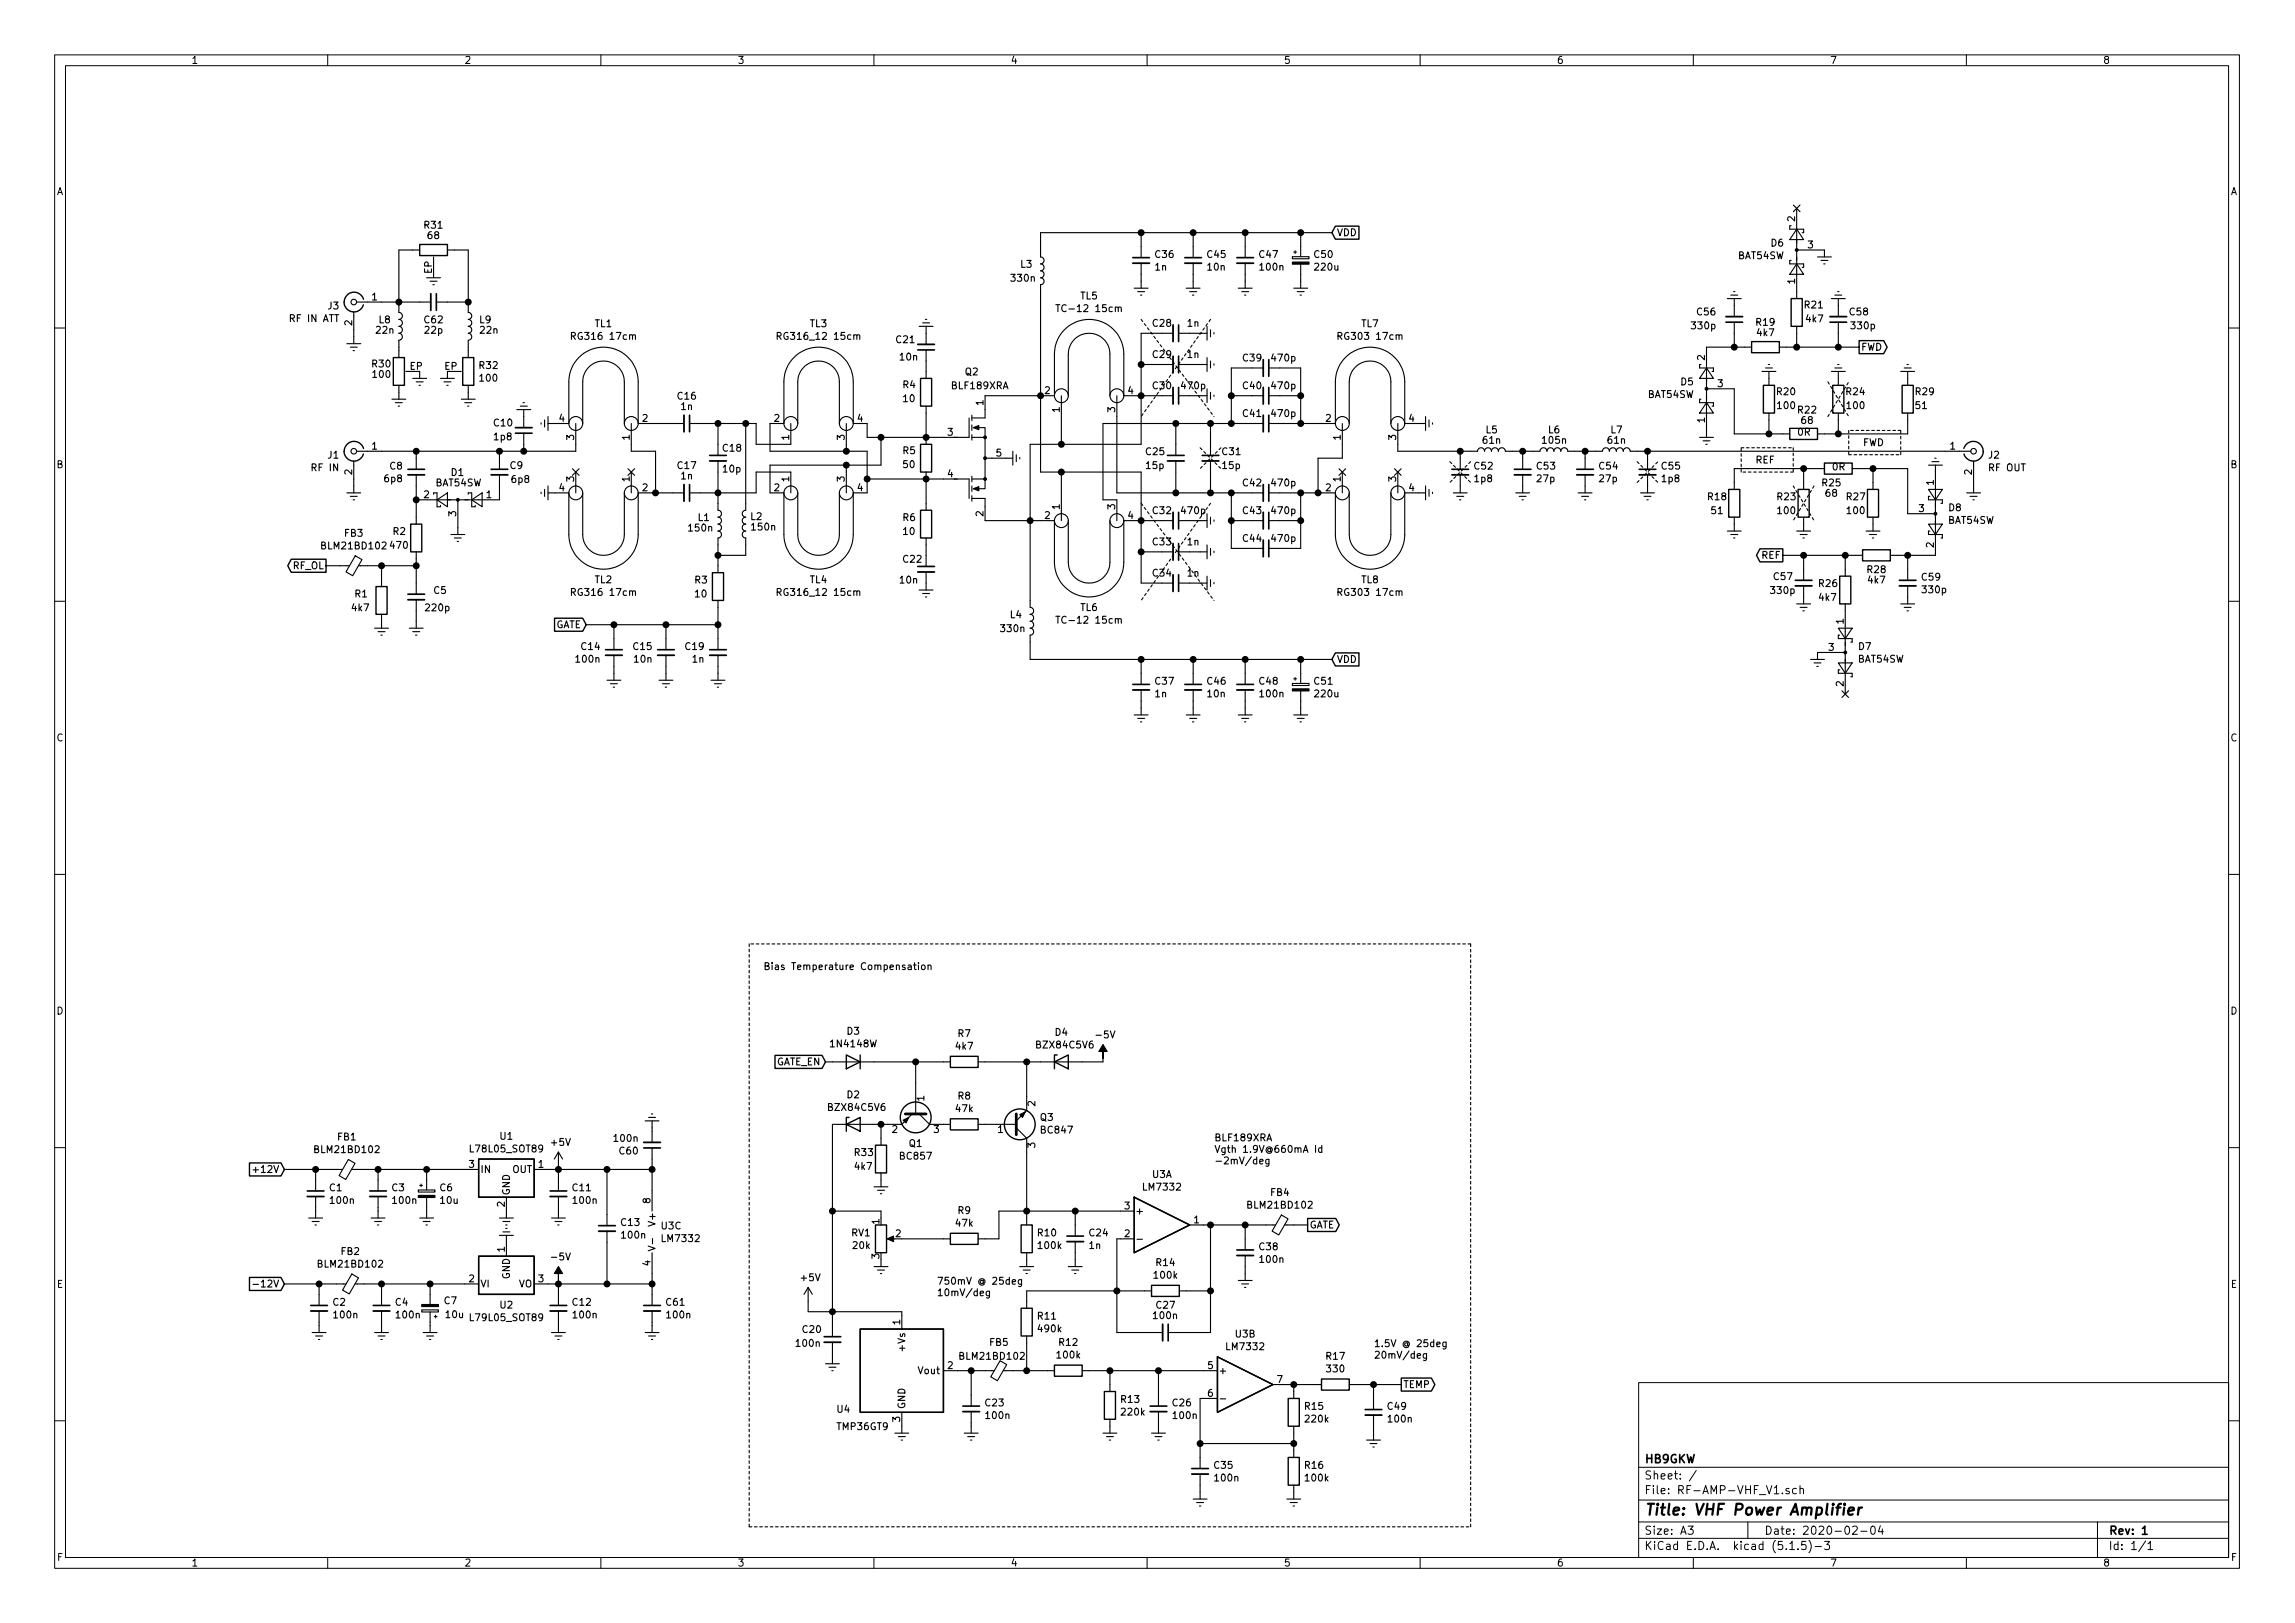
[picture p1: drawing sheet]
<svg xmlns="http://www.w3.org/2000/svg" width="420mm" height="297mm" viewBox="0 0 420 297" stroke-linecap="round" stroke-linejoin="round" font-family="sans-serif">
<defs><g id="words">
<text font-size="2.8" x="301" y="277.3">Title: VHF Power Amplifier</text>
<g font-size="2.1">
<text x="301" y="267.8">HB9GKW</text>
<text x="301" y="273.5">File: RF-AMP-VHF_V1.sch</text>
<text x="301" y="270.8">Sheet: /</text>
<text x="301" y="280.9">Size: A3</text>
<text x="323" y="280.9">Date: 2020-02-04</text>
<text x="386" y="280.9">Rev: 1</text>
<text x="301" y="283.7">KiCad E.D.A. kicad (5.1.5)-3</text>
<text x="386" y="283.7">Id: 1/1</text>
</g>
<g font-size="1.8">
<text x="35" y="11.7">1</text>
<text x="85" y="11.7">2</text>
<text x="135" y="11.7">3</text>
<text x="185" y="11.7">4</text>
<text x="235" y="11.7">5</text>
<text x="285" y="11.7">6</text>
<text x="335" y="11.7">7</text>
<text x="385" y="11.7">8</text>
<text x="10.4" y="35.7">A</text>
<text x="408.4" y="35.7">A</text>
<text x="77.7" y="41.8">R31</text>
<text x="328.6" y="40.5" transform="rotate(-90 328.6 40.5)">2</text>
<text x="78.4" y="43.8">68</text>
<text x="211.6" y="47.2">C36</text>
<text x="221.1" y="47.2">C45</text>
<text x="230.6" y="47.2">C47</text>
<text x="240.7" y="47.2">C50</text>
<text x="244.7" y="43.2">VDD</text>
<text x="318.2" y="47.4">BAT54SW</text>
<text x="324.3" y="45.1">D6</text>
<text x="331" y="45.5">3</text>
<text x="79.1" y="50.1" transform="rotate(-90 79.1 50.1)">EP</text>
<text x="185.3" y="51.5">330n</text>
<text x="186.9" y="49">L3</text>
<text x="211.5" y="49.5">1n</text>
<text x="221.1" y="49.5">10n</text>
<text x="230.8" y="49.5">100n</text>
<text x="240.8" y="49.5">220u</text>
<text x="328.6" y="52" transform="rotate(-90 328.6 52)">1</text>
<text x="53.2" y="58.9">RF IN ATT</text>
<text x="60.1" y="56.6">J3</text>
<text x="64.5" y="59.6" transform="rotate(-90 64.5 59.6)">2</text>
<text x="68.1" y="55">1</text>
<text x="69.4" y="59.2">L8</text>
<text x="77.7" y="59.2">C62</text>
<text x="87.8" y="59.2">L9</text>
<text x="108.9" y="59.9">TL1</text>
<text x="148.3" y="59.9">TL3</text>
<text x="194.4" y="57.1">TC-12 15cm</text>
<text x="197.8" y="54.8">TL5</text>
<text x="211.1" y="59.8">C28</text>
<text x="217.4" y="59.8">1n</text>
<text x="249.3" y="59.9">TL7</text>
<text x="310.7" y="57.7">C56</text>
<text x="321.6" y="59.6">R19</text>
<text x="330.4" y="56.5">R21</text>
<text x="330.7" y="59">4k7</text>
<text x="338.7" y="57.7">C58</text>
<text x="68.9" y="61.1">22n</text>
<text x="77.9" y="61.1">22p</text>
<text x="88" y="61.1">22n</text>
<text x="105.2" y="62.2">RG316 17cm</text>
<text x="143.1" y="62.2">RG316_12 15cm</text>
<text x="164.1" y="62.8">C21</text>
<text x="164.8" y="66">10n</text>
<text x="211.1" y="65.5">C29</text>
<text x="217.4" y="65.5">1n</text>
<text x="245.5" y="62.2">RG303 17cm</text>
<text x="309.8" y="60.3">330p</text>
<text x="312.1" y="65.9" transform="rotate(-90 312.1 65.9)">2</text>
<text x="321.7" y="61.5">4k7</text>
<text x="339" y="60.3">330p</text>
<text x="340.7" y="64.2">FWD</text>
<text x="68.2" y="67.2">R30</text>
<text x="68.4" y="69.2">100</text>
<text x="75" y="67.7">EP</text>
<text x="81.4" y="67.7">EP</text>
<text x="87.8" y="67.5">R32</text>
<text x="87.9" y="69.8">100</text>
<text x="165.3" y="71.1">R4</text>
<text x="174.3" y="71.2">BLF189XRA</text>
<text x="176.7" y="68.7">Q2</text>
<text x="211.1" y="71.2">C30</text>
<text x="216.4" y="71.2">470p</text>
<text x="227.6" y="66.2">C39</text>
<text x="227.6" y="71.2">C40</text>
<text x="232.9" y="66.2">470p</text>
<text x="232.9" y="71.2">470p</text>
<text x="307.7" y="70.5">D5</text>
<text x="314.5" y="70.9">3</text>
<text x="102.4" y="77.2">4</text>
<text x="117.6" y="77.2">2</text>
<text x="124.1" y="73.1">C16</text>
<text x="124.7" y="75">1n</text>
<text x="141.8" y="77.2">2</text>
<text x="157" y="77.2">4</text>
<text x="165.4" y="73.6">10</text>
<text x="180" y="74.2" transform="rotate(-90 180 74.2)">1</text>
<text x="191.3" y="72.1">2</text>
<text x="194" y="75.4" transform="rotate(-90 194 75.4)">1</text>
<text x="204.2" y="75.4" transform="rotate(-90 204.2 75.4)">3</text>
<text x="206.5" y="72.1">4</text>
<text x="227.6" y="76.3">C41</text>
<text x="232.9" y="76.3">470p</text>
<text x="242.7" y="77.2">2</text>
<text x="258" y="77.2">4</text>
<text x="301.7" y="72.8">BAT54SW</text>
<text x="312.1" y="77.4" transform="rotate(-90 312.1 77.4)">1</text>
<text x="325.3" y="72.3">R20</text>
<text x="325.5" y="74.9">100</text>
<text x="329.2" y="75.7">R22</text>
<text x="329.9" y="77.6">68</text>
<text x="338" y="72.3">R24</text>
<text x="338.2" y="74.9">100</text>
<text x="350.7" y="72.3">R29</text>
<text x="350.8" y="74.9">51</text>
<text x="60.1" y="83.9">J1</text>
<text x="68.1" y="82.3">1</text>
<text x="90.5" y="78">C10</text>
<text x="90.5" y="80.6">1p8</text>
<text x="105.1" y="80.5" transform="rotate(-90 105.1 80.5)">3</text>
<text x="115.3" y="80.5" transform="rotate(-90 115.3 80.5)">1</text>
<text x="132.4" y="82.7">C18</text>
<text x="144.5" y="80.5" transform="rotate(-90 144.5 80.5)">1</text>
<text x="154.6" y="80.5" transform="rotate(-90 154.6 80.5)">3</text>
<text x="165.3" y="83.1">R5</text>
<text x="173.5" y="79.7">3</text>
<text x="182.4" y="83.6">5</text>
<text x="209.9" y="83.3">C25</text>
<text x="223.8" y="83.3">C31</text>
<text x="245.4" y="80.5" transform="rotate(-90 245.4 80.5)">1</text>
<text x="255.6" y="80.5" transform="rotate(-90 255.6 80.5)">3</text>
<text x="271.6" y="81.2">61n</text>
<text x="272.1" y="79.3">L5</text>
<text x="282.5" y="81.2">105n</text>
<text x="283.5" y="79.3">L6</text>
<text x="294.4" y="81.2">61n</text>
<text x="294.9" y="79.3">L7</text>
<text x="328.9" y="79.7">0R</text>
<text x="341" y="81.6">FWD</text>
<text x="357" y="82.3">1</text>
<text x="364.1" y="83.9">J2</text>
<text x="10.4" y="85.7">B</text>
<text x="57.2" y="86.2">RF IN</text>
<text x="64.5" y="86.9" transform="rotate(-90 64.5 86.9)">2</text>
<text x="70.5" y="88.3">6p8</text>
<text x="71.4" y="85.9">C8</text>
<text x="79.7" y="89">BAT54SW</text>
<text x="82.6" y="87.1">D1</text>
<text x="93.4" y="85.8">C9</text>
<text x="93.8" y="88.4">6p8</text>
<text x="102.4" y="89.9">4</text>
<text x="105.1" y="88.1" transform="rotate(-90 105.1 88.1)">3</text>
<text x="115.3" y="88.1" transform="rotate(-90 115.3 88.1)">1</text>
<text x="117.6" y="89.9">2</text>
<text x="124.1" y="85.8">C17</text>
<text x="124.7" y="87.7">1n</text>
<text x="132.4" y="86.5">10p</text>
<text x="141.8" y="89.9">2</text>
<text x="144.5" y="88.1" transform="rotate(-90 144.5 88.1)">1</text>
<text x="154.6" y="88.1" transform="rotate(-90 154.6 88.1)">3</text>
<text x="157" y="89.9">4</text>
<text x="165.4" y="85.7">50</text>
<text x="173.5" y="87.4">4</text>
<text x="209.9" y="85.8">15p</text>
<text x="223.9" y="85.8">15p</text>
<text x="227.6" y="89">C42</text>
<text x="232.9" y="89">470p</text>
<text x="242.7" y="89.9">2</text>
<text x="245.4" y="88.1" transform="rotate(-90 245.4 88.1)">1</text>
<text x="255.6" y="88.1" transform="rotate(-90 255.6 88.1)">3</text>
<text x="258" y="89.9">4</text>
<text x="270" y="85.9">C52</text>
<text x="270" y="88.3">1p8</text>
<text x="281.4" y="85.9">C53</text>
<text x="281.5" y="88.3">27p</text>
<text x="292.8" y="85.9">C54</text>
<text x="292.9" y="88.3">27p</text>
<text x="304.3" y="85.9">C55</text>
<text x="304.3" y="88.3">1p8</text>
<text x="321.3" y="84.8">REF</text>
<text x="333.7" y="89">R25</text>
<text x="335.3" y="86.1">0R</text>
<text x="354" y="88.8" transform="rotate(-90 354 88.8)">1</text>
<text x="361" y="86.9" transform="rotate(-90 361 86.9)">2</text>
<text x="364.2" y="86.2">RF OUT</text>
<text x="408.4" y="85.7">B</text>
<text x="77.6" y="91.2">2</text>
<text x="83.5" y="94.5" transform="rotate(-90 83.5 94.5)">3</text>
<text x="89.1" y="91.2">1</text>
<text x="127.8" y="95.4">L1</text>
<text x="137.5" y="95.2">L2</text>
<text x="165.3" y="95.4">R6</text>
<text x="180" y="94.5" transform="rotate(-90 180 94.5)">2</text>
<text x="191.3" y="95">2</text>
<text x="194" y="93.2" transform="rotate(-90 194 93.2)">1</text>
<text x="204.2" y="93.2" transform="rotate(-90 204.2 93.2)">3</text>
<text x="206.5" y="95">4</text>
<text x="211.1" y="94.1">C32</text>
<text x="216.4" y="94.1">470p</text>
<text x="227.6" y="94.1">C43</text>
<text x="232.9" y="94.1">470p</text>
<text x="312.7" y="91.6">R18</text>
<text x="313.4" y="94.1">51</text>
<text x="325.4" y="91.6">R23</text>
<text x="325.6" y="94.1">100</text>
<text x="334.3" y="90.9">68</text>
<text x="338.1" y="91.6">R27</text>
<text x="338.3" y="94.1">100</text>
<text x="351.3" y="93.7">3</text>
<text x="356.6" y="95.9">BAT54SW</text>
<text x="356.8" y="93.6">D8</text>
<text x="59.1" y="100.5">BLM21BD102</text>
<text x="63.1" y="98.2">FB3</text>
<text x="71.6" y="100.4">470</text>
<text x="72" y="97.9">R2</text>
<text x="126.2" y="97.3">150n</text>
<text x="137.7" y="97.1">150n</text>
<text x="165.4" y="97.9">10</text>
<text x="211.1" y="99.8">C33</text>
<text x="217.4" y="99.8">1n</text>
<text x="227.6" y="99.2">C44</text>
<text x="232.9" y="99.2">470p</text>
<text x="354" y="100.2" transform="rotate(-90 354 100.2)">2</text>
<text x="53.6" y="104.2">RF_OL</text>
<text x="108.9" y="106.7">TL2</text>
<text x="127.2" y="106.8">R3</text>
<text x="148.3" y="106.7">TL4</text>
<text x="164.8" y="106.8">10n</text>
<text x="165.4" y="103">C22</text>
<text x="211.1" y="105.5">C34</text>
<text x="217.4" y="105.5">1n</text>
<text x="249.3" y="106.7">TL8</text>
<text x="322.6" y="102.3">REF</text>
<text x="324.8" y="106.2">C57</text>
<text x="333" y="107.4">R26</text>
<text x="341.9" y="104.9">R28</text>
<text x="342.1" y="106.8">4k7</text>
<text x="351.9" y="106.3">C59</text>
<text x="64.5" y="111.9">4k7</text>
<text x="65" y="109.3">R1</text>
<text x="78.1" y="111.9">220p</text>
<text x="79.5" y="108.7">C5</text>
<text x="105.2" y="109.1">RG316 17cm</text>
<text x="127.3" y="109.3">10</text>
<text x="143.1" y="109.1">RG316_12 15cm</text>
<text x="185" y="113.1">L4</text>
<text x="197.8" y="111.8">TL6</text>
<text x="245.5" y="109.1">RG303 17cm</text>
<text x="324.3" y="108.7">330p</text>
<text x="333.1" y="110">4k7</text>
<text x="352.1" y="108.6">330p</text>
<text x="101.6" y="115">GATE</text>
<text x="106.5" y="119">C14</text>
<text x="116" y="119">C15</text>
<text x="125.5" y="119">C19</text>
<text x="183.4" y="115.7">330n</text>
<text x="194.4" y="114.1">TC-12 15cm</text>
<text x="334.8" y="119.1">3</text>
<text x="337.5" y="114.2" transform="rotate(-90 337.5 114.2)">1</text>
<text x="340.3" y="119">D7</text>
<text x="105.6" y="121.3">100n</text>
<text x="116.2" y="121.3">10n</text>
<text x="126.8" y="121.3">1n</text>
<text x="211.6" y="125.3">C37</text>
<text x="221.1" y="125.3">C46</text>
<text x="230.6" y="125.3">C48</text>
<text x="240.7" y="125.3">C51</text>
<text x="244.7" y="121.3">VDD</text>
<text x="337.5" y="125.6" transform="rotate(-90 337.5 125.6)">2</text>
<text x="340.1" y="121.3">BAT54SW</text>
<text x="211.5" y="127.6">1n</text>
<text x="221.1" y="127.6">10n</text>
<text x="230.8" y="127.6">100n</text>
<text x="240.8" y="127.6">220u</text>
<text x="10.4" y="135.7">C</text>
<text x="408.4" y="135.7">C</text>
<text x="139.7" y="177.5">Bias Temperature Compensation</text>
<text x="10.4" y="185.7">D</text>
<text x="408.4" y="185.7">D</text>
<text x="152.3" y="191.7">1N4148W</text>
<text x="155.1" y="189.4">D3</text>
<text x="175.4" y="189.8">R7</text>
<text x="190" y="191.9">BZX84C5V6</text>
<text x="193.2" y="189.6">D4</text>
<text x="200.9" y="190">-5V</text>
<text x="141.9" y="195">GATE_EN</text>
<text x="175.1" y="192.1">4k7</text>
<text x="151.9" y="203.3">BZX84C5V6</text>
<text x="155.1" y="201">D2</text>
<text x="169.2" y="201.5" transform="rotate(-90 169.2 201.5)">1</text>
<text x="175.1" y="203.5">47k</text>
<text x="175.4" y="201.2">R8</text>
<text x="189.5" y="202.4" transform="rotate(-90 189.5 202.4)">2</text>
<text x="61.8" y="208.7">FB1</text>
<text x="91.6" y="208.6">U1</text>
<text x="101" y="209.7">+5V</text>
<text x="112.5" y="209">100n</text>
<text x="163.3" y="207.4">2</text>
<text x="166.5" y="209.9">Q1</text>
<text x="171" y="207.4">3</text>
<text x="182.7" y="207.4">1</text>
<text x="190.5" y="205.1">Q3</text>
<text x="190.7" y="207.5">BC847</text>
<text x="222.2" y="208.9">BLF189XRA</text>
<text x="47" y="214.7">+12V</text>
<text x="57.9" y="211">BLM21BD102</text>
<text x="85.9" y="213.7">3</text>
<text x="86.4" y="210.9">L78L05_SOT89</text>
<text x="87.9" y="214.7">IN</text>
<text x="93.8" y="214.7">OUT</text>
<text x="98.6" y="213.7">1</text>
<text x="113.5" y="211.3">C60</text>
<text x="156.5" y="211.6">R33</text>
<text x="156.6" y="214.1">4k7</text>
<text x="164.9" y="212.2">BC857</text>
<text x="189.5" y="210.1" transform="rotate(-90 189.5 210.1)">3</text>
<text x="211" y="215.6">U3A</text>
<text x="222.2" y="211">Vgth 1.9V@660mA Id</text>
<text x="222.2" y="213.1">-2mV/deg</text>
<text x="60.4" y="218">C1</text>
<text x="60.6" y="220.3">100n</text>
<text x="71.8" y="218">C3</text>
<text x="72" y="220.3">100n</text>
<text x="80.6" y="218">C6</text>
<text x="80.7" y="220.3">10u</text>
<text x="92.4" y="220.9" transform="rotate(-90 92.4 220.9)">2</text>
<text x="93.3" y="218.9" transform="rotate(-90 93.3 218.9)">GND</text>
<text x="104.9" y="218">C11</text>
<text x="105.1" y="220.3">100n</text>
<text x="119.1" y="220.2" transform="rotate(-90 119.1 220.2)">8</text>
<text x="205.9" y="221.3">3</text>
<text x="209.5" y="217.9">LM7332</text>
<text x="228.7" y="221.2">BLM21BD102</text>
<text x="232.6" y="218.9">FB4</text>
<text x="113.8" y="224.4">C13</text>
<text x="113.9" y="226.7">100n</text>
<text x="120" y="224" transform="rotate(-90 120 224)">V+</text>
<text x="121.1" y="225">U3C</text>
<text x="121.4" y="227.3">LM7332</text>
<text x="155.9" y="226.3">RV1</text>
<text x="161" y="224" transform="rotate(-90 161 224)">1</text>
<text x="164" y="226.4">2</text>
<text x="175.1" y="224.5">47k</text>
<text x="175.4" y="222.2">R9</text>
<text x="190" y="226.3">R10</text>
<text x="199.5" y="226.3">C24</text>
<text x="205.9" y="226.4">2</text>
<text x="207.8" y="222.3">+</text>
<text x="218.6" y="223.9">1</text>
<text x="239.7" y="224.8">GATE</text>
<text x="58.5" y="232">BLM21BD102</text>
<text x="62.5" y="229.7">FB2</text>
<text x="92.4" y="229.1" transform="rotate(-90 92.4 229.1)">1</text>
<text x="101.2" y="230.7">-5V</text>
<text x="119.1" y="231.7" transform="rotate(-90 119.1 231.7)">4</text>
<text x="156.2" y="228.6">20k</text>
<text x="161" y="230.4" transform="rotate(-90 161 230.4)">3</text>
<text x="190.2" y="228.6">100k</text>
<text x="199.4" y="228.6">1n</text>
<text x="211.7" y="231.7">R14</text>
<text x="230.6" y="228.8">C38</text>
<text x="230.8" y="231.1">100n</text>
<text x="10.4" y="235.7">E</text>
<text x="47.5" y="235.6">-12V</text>
<text x="61" y="239">C2</text>
<text x="72.4" y="239">C4</text>
<text x="81.4" y="238.7">C7</text>
<text x="85.9" y="234.7">2</text>
<text x="87.9" y="235.6">VI</text>
<text x="91.6" y="239.5">U2</text>
<text x="93.3" y="234.1" transform="rotate(-90 93.3 234.1)">GND</text>
<text x="95" y="235.6">VO</text>
<text x="98.6" y="234.7">3</text>
<text x="104.9" y="239">C12</text>
<text x="122" y="239">C61</text>
<text x="146.7" y="234.5">+5V</text>
<text x="171.4" y="235.1">750mV @ 25deg</text>
<text x="171.4" y="237.2">10mV/deg</text>
<text x="211.4" y="234">100k</text>
<text x="211.8" y="239.5">C27</text>
<text x="408.4" y="235.7">E</text>
<text x="61.2" y="241.3">100n</text>
<text x="72.7" y="241.3">100n</text>
<text x="81.7" y="241.2">10u</text>
<text x="86.4" y="241.8">L79L05_SOT89</text>
<text x="105.1" y="241.3">100n</text>
<text x="122.2" y="241.3">100n</text>
<text x="147" y="244">C20</text>
<text x="164.8" y="242.5" transform="rotate(-90 164.8 242.5)">1</text>
<text x="190" y="241.5">R11</text>
<text x="190.2" y="243.8">490k</text>
<text x="211.3" y="241.4">100n</text>
<text x="226.2" y="244.8">U3B</text>
<text x="145.9" y="246.5">100n</text>
<text x="165.7" y="247" transform="rotate(-90 165.7 247)">+Vs</text>
<text x="168.3" y="251.5">Vout</text>
<text x="173.5" y="250.6">2</text>
<text x="176" y="248.9">BLM21BD102</text>
<text x="181.2" y="246.3">FB5</text>
<text x="193.6" y="248.6">100k</text>
<text x="194" y="246.3">R12</text>
<text x="221.1" y="250.6">5</text>
<text x="223" y="251.5">+</text>
<text x="224.7" y="247.1">LM7332</text>
<text x="242.8" y="248.9">R17</text>
<text x="243" y="251.2">330</text>
<text x="251.5" y="246.5">1.5V @ 25deg</text>
<text x="251.5" y="248.7">20mV/deg</text>
<text x="165.7" y="258" transform="rotate(-90 165.7 258)">GND</text>
<text x="180.4" y="257.4">C23</text>
<text x="205.3" y="256.8">R13</text>
<text x="214.7" y="257.4">C26</text>
<text x="221.1" y="255.6">6</text>
<text x="233.8" y="253.1">7</text>
<text x="256.8" y="254">TEMP</text>
<text x="153.3" y="258.6">U4</text>
<text x="153.3" y="261.7">TMP36GT9</text>
<text x="164.8" y="260.2" transform="rotate(-90 164.8 260.2)">3</text>
<text x="180.6" y="259.7">100n</text>
<text x="205.4" y="259.1">220k</text>
<text x="214.9" y="259.7">100n</text>
<text x="238.9" y="258">R15</text>
<text x="239.1" y="260.3">220k</text>
<text x="254.1" y="258">C49</text>
<text x="254.3" y="260.3">100n</text>
<text x="222.4" y="268.8">C35</text>
<text x="238.9" y="268.8">R16</text>
<text x="222.5" y="271.1">100n</text>
<text x="239.1" y="271.1">100k</text>
<text x="10.5" y="285.7">F</text>
<text x="35" y="286.7">1</text>
<text x="85" y="286.7">2</text>
<text x="135" y="286.7">3</text>
<text x="185" y="286.7">4</text>
<text x="235" y="286.7">5</text>
<text x="285" y="286.7">6</text>
<text x="335" y="286.7">7</text>
<text x="385" y="286.7">8</text>
<text x="408.5" y="285.7">F</text>
</g>
</g></defs>
<g fill="none" stroke="#000" stroke-width=".18">
<path d="M10 10h400v277h-400zM12 12h396v273.1h-396zM60 10v2M110 10v2M160 10v2M210 10v2M260 10v2M310 10v2M360 10v2M10 60h2M408 60h2M10 110h2"/>
<path d="M408 110h2M10 160h2M408 160h2M10 210h2M408 210h2M300 253h108v32.1h-108zM10 260h2M300 278.5h108M300 274.5h108M300 268.5h108M309 279.3h1l-.5 .6 .4 .1v.7l-.2 .1-.7-.1M310.5 269.1l-1.2 2"/>
<path d="M320 278.5v3M327.5 272.5a.37 .37 0 0 0-.6 .1l.1 .2 .5 .2 .1 .1-.2 .3-.5-.1M328.9 272.5l-.5-.1-.2 .3v.6l.2 .1 .5-.1M329.5 272.5h.1a.37 .37 0 0 1 .6 .1v.8M329.5 271.9v1.5M339.2 279.5l.6-.2 .2 .4-.9 1.1h.9M342.6 279.5l.4-.2a.94 .94 0 0 1 0 1.5 .82 .82 0 0 1-.4-1.3zM344.2 279.2l-.3 1.1h.9M344.6 279.8v1M384 278.5v6.6M408 260h2M60 285.1v1.9"/>
<path d="M110 285.1v1.9M160 285.1v1.9M210 285.1v1.9M260 285.1v1.9M300 281.5h108M310 285.1v1.9M327.7 283.6h.8M329.2 283.5v.1M330.6 282.1h-.7l-.1 .7 .2-.1h.5l.2 .3-.1 .5-.2 .1-.6-.1M331.2 281.9a1.71 1.71 0 0 1 0 2.3M332.3 283h1.2M334 282.1h.9l-.5 .6 .5 .1v.7l-.2 .1-.7-.1"/>
<path d="M340.7 280.2h1.1M360 285.1v1.9M392.8 282l-1.3 2M393.2 282.5l.5-.4v1.5M393.2 283.6h.9"/>
</g>
<g fill="none" stroke="#000" stroke-width=".3">
<path d="M79.9 53.8v3M207.4 47.2h3M215.8 59.5v3M216.9 47.2h3.1M226.4 47.2h3.1M316 59h3M335 59h3.1M94.4 79.3h3M126.2 76v3M168 64h3.1M215.8 65.2v3M215.8 70.9v3.1"/>
<path d="M232.3 65.8v3.1M232.3 70.9v3.1M232.3 76v3M74.7 85.9h3M89.9 85.9h3.1M126.2 88.7v3M129.9 83.3h3.1M213.7 83.3h3.1M215.8 93.8v3M215.8 99.5v3M220.1 83.3h3M232.3 88.7v3"/>
<path d="M232.3 93.8v3M232.3 98.8v3.1M265.8 85.9h3.1M277.2 85.9h3.1M288.7 85.9h3M300.1 85.9h3M74.7 108.7h3M110.9 118.9h3M120.4 118.9h3M129.9 118.9h3.1M168 103.7h3.1M215.8 105.2v3"/>
<path d="M328.7 106.2h3M347.7 106.2h3.1M207.4 125.3h3M216.9 125.3h3.1M226.4 125.3h3.1M56.3 218h3M67.7 218h3M100.7 218h3.1M117.9 210.1h3M56.9 238.9h3M68.3 238.9h3.1M100.7 238.9h3.1"/>
<path d="M109.6 224.3h3M117.9 238.9h3M195.3 226.2h3.1M226.4 228.8h3.1M150.9 244.6h3M176.3 257.3h3M210.6 257.3h3M213.9 242.4v3M249.9 258h3.1M218.2 268.8h3M392.2 279.7l.5-.4v1.5M392.2 280.8h.9"/>
</g>
<path d="M337.6 275.9l-.1 1.3M337.7 275.2v.2M338.4 276.6l1-.2-.1-.4-.5-.1-.3 .3-.1 .9 .2 .1 .6-.1M340.3 275.9l-.2 1.3M340.9 275.9a.55 .55 0 0 0-.6 .4" fill="none" stroke="#000" stroke-width=".41"/>
<g fill="none" stroke="#000" stroke-width=".33">
<path d="M78.9 53.8v3M207.4 48.2h3M214.8 59.5v3M216.9 48.2h3.1M226.4 48.2h3.1M316 57.9h3M335 57.9h3.1M94.4 78.3h3M125.2 76v3M168 63h3.1M214.8 65.2v3M214.8 70.9v3.1"/>
<path d="M231.3 65.8v3.1M231.3 70.9v3.1M231.3 76v3M74.7 86.9h3M89.9 86.9h3.1M125.2 88.7v3M129.9 84.4h3.1M213.7 84.4h3.1M214.8 93.8v3M214.8 99.5v3M220.1 84.4h3M231.3 88.7v3"/>
<path d="M231.3 93.8v3M231.3 98.8v3.1M265.8 86.9h3.1M277.2 86.9h3.1M288.7 86.9h3M300.1 86.9h3M74.7 109.8h3M110.9 119.9h3M120.4 119.9h3M129.9 119.9h3.1M168 104.7h3.1M214.8 105.2v3"/>
<path d="M328.7 107.2h3M347.7 107.2h3.1M207.4 126.3h3M216.9 126.3h3.1M226.4 126.3h3.1M56.3 219h3M67.7 219h3M100.7 219h3.1M117.9 209.1h3M56.9 239.9h3M68.3 239.9h3.1M100.7 239.9h3.1"/>
<path d="M109.6 225.3h3M117.9 239.9h3M195.3 227.2h3.1M226.4 229.8h3.1M150.9 245.7h3M176.3 258.4h3M210.6 258.4h3M212.9 242.4v3M249.9 259h3.1M218.2 269.8h3"/>
</g>
<g fill="none" stroke="#000" stroke-width=".2">
<path d="M328.3 37.5l1.2 1.2M328.9 38.1v16.5M329.5 37.5l-1.2 1.2M64.8 57.1v5.8M65.3 55.3h13.6M76.8 45.8h-3.8v11.4a.63 .63 0 0 1 .7 .6 .63 .63 0 0 1-.7 .7 .63 .63 0 0 1 .7 .6 .63 .63 0 0 1-.7 .6 .63 .63 0 0 1 .7 .7 .63 .63 0 0 1-.7 .6 .63 .63 0 0 1 .7 .6 .63 .63 0 0 1-.7 .7v3.1M78.1 50.8h2.5M78.7 51.5h1.3M79.2 52.1h.3M79.4 47v1.3M79.4 49.6v1.2M79.9 55.3h5.8"/>
<path d="M81.9 45.8h3.8v11.4a.63 .63 0 0 1 .7 .6 .63 .63 0 0 1-.7 .7 .63 .63 0 0 1 .7 .6 .63 .63 0 0 1-.7 .6 .63 .63 0 0 1 .7 .7 .63 .63 0 0 1-.7 .6 .63 .63 0 0 1 .7 .6 .63 .63 0 0 1-.7 .7v3.1M168.3 59.7h2.5M168.9 59.1h1.3M169.4 58.5h.3M169.5 59.7v3.3M193.3 55.8h.7M193.7 55.8v1.2M204.2 56.3l.2-.1h.3v.8M204.7 56.4l.2-.2h.3l.1 .8M207.6 52.7h2.6M208.3 53.4h1.2M208.8 54h.2"/>
<path d="M208.9 42.6v4.6M208.9 48.2v4.5M217.2 52.7h2.5M217.8 53.4h1.3M218.3 54h.3M218.4 42.6v4.6M218.4 48.2v4.5M221 59.7v2.6M226.7 52.7h2.5M227.3 53.4h1.3M227.8 54h.3M228 42.6v4.6"/>
<path d="M228 48.2v4.5M236.6 47h3v.4h-3zM236.9 46.1h.5M236.9 52.7h2.5M237.1 45.9v.5M237.5 53.4h1.3M238 54h.3M238.1 42.6v4.4M238.1 48.3v4.4M243.8 42.6h-53.3v4.4a.63 .63 0 0 1 .6 .7 .63 .63 0 0 1-.6 .6 .63 .63 0 0 1 .6 .6 .63 .63 0 0 1-.6 .7 .63 .63 0 0 1 .6 .6 .63 .63 0 0 1-.6 .6 .63 .63 0 0 1 .6 .7 .63 .63 0 0 1-.6 .6v34.3h18.4v20.3h5.9M316.2 54.6h2.6M316.9 54h1.2"/>
<path d="M317.4 53.4h.2M317.5 54.6v3.3M317.5 59v4.5M327.9 47.7h-.2v.6h2.5v.6h-.3M327.9 41.3h-.2v.6h2.5v.7h-.3M328.9 48.3l1.3 1.9h-2.5zM328.9 41.9l1.3 2h-2.5zM328.9 59.7v3.8M328.9 45.8h5.1v1.2M332.7 47h2.6M333.4 47.7h1.2M333.9 48.3h.2"/>
<path d="M335.3 54.6h2.5M335.9 54h1.3M336.4 53.4h.3M336.5 54.6v3.3M336.5 59v4.5M63.5 62.9h2.5M64.1 63.5h1.3M64.6 64.2h.3M71.8 73.1h2.5M72.4 73.7h1.3M72.9 74.3h.3M73 70.5v2.6"/>
<path d="M74.3 68h1.3M75.6 69.3h2.5M76.2 69.9h1.3M76.7 70.5h.3M76.8 68v1.3M80.6 69.3h2.6M81.3 69.9h1.2M81.8 70.5h.2M81.9 68v1.3M83.2 68h1.3M84.5 73.1h2.5M85.1 73.7h1.3"/>
<path d="M85.6 74.3h.3M85.7 70.5v2.6M94.6 75h2.6M95.2 74.3h1.3M95.8 73.7h.2M95.9 75v3.3M95.9 79.3v3.3M99.1 77.4v.2M99.7 76.9v1.2M100.3 77.5h3.8v-7.6a6.3 6.3 0 0 1 6.4-6.4 6.3 6.3 0 0 1 6.3 6.4v7.6h8.4M100.3 76.2v2.6M104.6 61.5l.7-.1v-.4l-.7-.2v1.3"/>
<path d="M105.4 77.5v5.1h-40.1M106.7 77.5v-7.6a3.8 3.8 0 0 1 3.8-3.8 3.8 3.8 0 0 1 3.8 3.8v7.6M115.6 77.5v5.1h4.4v7.6M115.8 61.5l.2-.2h.3v.8M126.2 77.5h12.2v3.8h6.4v-3.8M131.4 77.5v5.8M136.5 77.5v15.9a.63 .63 0 0 0-.6 .6 .63 .63 0 0 0 .6 .7 .63 .63 0 0 0-.6 .6 .63 .63 0 0 0 .6 .6 .63 .63 0 0 0-.6 .7 .63 .63 0 0 0 .6 .6 .63 .63 0 0 0-.6 .6 .63 .63 0 0 0 .6 .7v3.1h-5.1M142.3 61.5h.6l.1-.5-.7-.2v1.3M142.6 61.5l.4 .6M146 77.5v-7.6a3.8 3.8 0 0 1 3.9-3.8 3.8 3.8 0 0 1 3.8 3.8v7.6M154.9 77.5v5.1M156.9 61.5l.1-.2h.4v.8"/>
<path d="M169.5 64v5.3M169.5 74.3v7M177.4 76.5v3.5h-18.7v-2.5h-2.5v-7.6a6.3 6.3 0 0 0-6.3-6.4 6.3 6.3 0 0 0-6.4 6.4v7.6h-2.5v5.1h17.7v7.6h-2.5v7.6a6.3 6.3 0 0 1-6.3 6.4 6.3 6.3 0 0 1-6.4-6.4v-7.6h-2.5v-5.1h20.3v-5.1M177.9 76v1M177.9 77.8v1M177.9 79.5v1.1M178.6 78.3h1.7v1.7M194.3 72.4v8.9M195.6 72.4v-7.6a3.8 3.8 0 0 1 3.8-3.8 3.8 3.8 0 0 1 3.8 3.8v7.6M204.5 72.4v17.8h26.8M208.9 66.7h5.9M214.8 61h-5.9v20.3h-20.3v29.9a.63 .63 0 0 1 .6 .6 .63 .63 0 0 1-.6 .6 .63 .63 0 0 1 .6 .7 .63 .63 0 0 1-.6 .6 .63 .63 0 0 1 .6 .6 .63 .63 0 0 1-.6 .7 .63 .63 0 0 1 .6 .6 .63 .63 0 0 1-.6 .6v4.5h55.2"/>
<path d="M214.8 72.4h-9.1v-7.6a6.3 6.3 0 0 0-6.3-6.3 6.3 6.3 0 0 0-6.4 6.3v7.6h-12.7v4.1h-2.4M215.3 77.5v5.8M215.8 66.7h5.2M215.8 72.4h5.2M215.8 61h5.2M221 65.4v2.6M221 71.2v2.5M221.6 60.4v1.2M221.6 66.1v1.2M221.6 71.8v1.3M221.6 77.5v5.8M222.2 60.9v.2"/>
<path d="M222.2 66.6v.2M222.2 72.3v.3M225.4 72.4h5.9M231.3 77.5h-29.4v14h2.6v3.8M231.3 67.3h-5.9v10.2M232.3 77.5h12.2v-7.6a6.3 6.3 0 0 1 6.3-6.4 6.3 6.3 0 0 1 6.4 6.4v7.6h3.8M232.3 67.3h5.8v10.2M232.3 72.4h5.8M245 61.5l.6-.1v-.4l-.6-.2v1.3M245.7 77.5v6.4h-4.4v6.3M247 77.5v-7.6a3.8 3.8 0 0 1 3.8-3.8 3.8 3.8 0 0 1 3.8 3.8v7.6M255.9 77.5v5.1h14.6a.63 .63 0 0 1 .6-.6 .63 .63 0 0 1 .7 .6 .63 .63 0 0 1 .6-.6 .63 .63 0 0 1 .6 .6 .63 .63 0 0 1 .7-.6 .63 .63 0 0 1 .6 .6 .63 .63 0 0 1 .7-.6 .63 .63 0 0 1 .6 .6l6.3-.1a.64 .64 0 0 1 .7-.5 .64 .64 0 0 1 .6 .6 .63 .63 0 0 1 .6-.6 .63 .63 0 0 1 .7 .6 .63 .63 0 0 1 .6-.6 .63 .63 0 0 1 .6 .6 .63 .63 0 0 1 .7-.6 .63 .63 0 0 1 .6 .6l6.4-.1a.64 .64 0 0 1 .6-.5 .64 .64 0 0 1 .6 .6 .63 .63 0 0 1 .7-.6 .63 .63 0 0 1 .6 .6 .63 .63 0 0 1 .6-.6 .63 .63 0 0 1 .7 .6 .63 .63 0 0 1 .6-.6 .63 .63 0 0 1 .6 .6h62.4"/>
<path d="M256.1 61.5l.2-.2h.3l.1 .8M261 76.2v2.6M261.6 76.9v1.2M262.3 77.4v.2M311.4 66.7h-.3v.6h2.6v.7h-.3M311.4 73.1h-.3v.6h2.6v.6h-.3M312.4 73.7l1.3 1.9h-2.6zM312.4 67.3l1.3 2h-2.6zM312.4 71.2h5.1v8.2h10.2M320.7 63.5h-8.3v16.5M322.6 68h2.5M323.2 67.3h1.3"/>
<path d="M323.7 66.7h.3M323.8 68v2.5M323.8 75.6v3.8M325.8 63.5h14.6M335.3 68h2.5M335.9 67.3h1.3M336.4 66.7h.3M336.5 68v2.5M336.5 75.6v3.8M348 68h2.5M348.6 67.3h1.3M349.1 66.7h.3"/>
<path d="M349.2 75.6v3.8h-16.5M349.2 68v2.5M63.5 90.2h2.5M64.1 90.8h1.3M64.6 91.5h.3M64.8 84.4v5.8M70 99.3l.4-.1 .3 .4-.8 .9h.8M76.2 82.6v3.3M76.2 86.9v9M79.4 90.5v-.3h.6v2.5h.6v-.2M80 91.5l1.9-1.3v2.5zM82.5 97.8h2.6"/>
<path d="M83.2 98.5h1.3M83.7 99.1h.2M83.8 91.5v6.3M85.7 90.5v-.3h.7v2.5h.6v-.2M86.4 91.5l1.9-1.3v2.5zM91.4 86.9v4.6h-15.2M91.4 82.6v3.3M99.1 90.1v.2M99.7 89.6v1.2M100.3 90.2h3.8v7.6a6.3 6.3 0 0 0 6.4 6.4 6.3 6.3 0 0 0 6.3-6.4v-7.6h8.4M100.3 88.9v2.6M104.8 85.8l1.2 1.2"/>
<path d="M105.4 86.4v3.8M106 85.8l-1.2 1.2M106.7 90.2v7.6a3.8 3.8 0 0 0 3.8 3.8 3.8 3.8 0 0 0 3.8-3.8v-7.6M115 85.8l1.2 1.2M115.6 86.4v3.8M116.2 85.8l-1.2 1.2M126.2 90.2h12.2v-3.8h6.4v3.8M131.4 84.4v9a.63 .63 0 0 1 .7 .6 .63 .63 0 0 1-.7 .7 .63 .63 0 0 1 .7 .6 .63 .63 0 0 1-.7 .6 .63 .63 0 0 1 .7 .7 .63 .63 0 0 1-.7 .6 .63 .63 0 0 1 .7 .6 .63 .63 0 0 1-.7 .7v6.3M146 90.2v7.6a3.8 3.8 0 0 0 3.9 3.8 3.8 3.8 0 0 0 3.8-3.8v-7.6M154.9 85.1v5.1M158.7 87.7h18.7v3.5M169.5 86.4v7"/>
<path d="M169.5 98.5v5.2M177.9 91.2h2.4v4.1h12.7v7.6a6.3 6.3 0 0 0 6.4 6.4 6.3 6.3 0 0 0 6.3-6.4v-7.6h9.1M177.9 87.7h2.4M177.9 80h2.4M177.9 87.2v1M177.9 88.9v1.1M177.9 90.7v1M180.3 80v9.4h-1.7M180.3 83.9h5.1M185.4 82.6v2.5M186.1 83.2v1.3M186.7 83.7v.3"/>
<path d="M194.3 86.4v8.9M195.6 95.3v7.6a3.8 3.8 0 0 0 3.8 3.8 3.8 3.8 0 0 0 3.8-3.8v-7.6M215.3 84.4v5.8M215.8 95.3h5.2M221 94v2.6M221 99.7v2.6M221.6 84.4v5.8M221.6 94.7v1.2M222.2 95.2v.2M225.4 95.3h5.9M225.4 90.2v10.2h5.9M232.3 90.2h12.2v7.6a6.3 6.3 0 0 0 6.3 6.4 6.3 6.3 0 0 0 6.4-6.4v-7.6h3.8"/>
<path d="M232.3 95.3h5.8M238.1 90.2v10.2h-5.8M245.1 85.8l1.3 1.2M245.7 86.4v3.8M246.4 85.8l-1.3 1.2M247 90.2v7.6a3.8 3.8 0 0 0 3.8 3.8 3.8 3.8 0 0 0 3.8-3.8v-7.6M255.3 85.8l1.2 1.2M255.9 86.4v3.8M256.5 85.8l-1.2 1.2M261 88.9v2.6M261.6 89.6v1.2M262.3 90.1v.2"/>
<path d="M266.1 90.2h2.5M266.7 90.8h1.3M267.2 91.5h.3M267.3 82.6v3.3M267.3 86.9v3.3M277.5 90.2h2.5M278.1 90.8h1.3M278.6 91.5h.3M278.8 82.6v3.3M278.8 86.9v3.3M288.9 90.2h2.6M289.6 90.8h1.2"/>
<path d="M290.1 91.5h.2M290.2 82.6v3.3M290.2 86.9v3.3M300.4 90.2h2.5M301 90.8h1.3M301.5 91.5h.3M301.6 82.6v3.3M301.6 86.9v3.3M311.1 80h2.6M311.8 80.7h1.3M312.3 81.3h.2M316.2 97.2h2.6"/>
<path d="M316.9 97.8h1.2M317.4 98.5h.2M317.5 94.7v2.5M328.9 97.2h2.6M329.6 97.8h1.2M330.1 98.5h.2M330.2 85.8v3.8M330.2 94.7v2.5M334 85.8h-16.5v3.8M339.1 85.8h10.1v8.2h5.1M341.6 97.2h2.6M342.3 97.8h1.2"/>
<path d="M342.8 98.5h.2M342.9 85.8v3.8M342.9 94.7v2.5M353.1 89.6h2.5l-1.3 1.9zM353.1 95.9h2.5l-1.3 1.9zM353.1 85.1h2.5M353.3 90.8h-.2v.7h2.5v.6h-.3M353.3 97.2h-.2v.6h2.5v.7h-.3M353.7 84.5h1.3M354.2 83.9h.3M354.3 85.1v16.5h-8.2M360 90.2h2.6"/>
<path d="M360.7 90.8h1.2M361.2 91.5h.2M361.3 84.4v5.8M59.7 103.5h4.3M65 101.7l1.3 .7-1.7 3-1.3-.7zM65.7 103.5h10.5M68.6 115h2.5M69.2 115.6h1.3M69.7 116.2h.3M69.8 103.5v3.9M69.8 112.4v2.6M74.9 115h2.6"/>
<path d="M75.6 115.6h1.2M76.1 116.2h.2M76.2 101v7.7M76.2 109.8v5.2M104.6 108.4l.7-.1v-.5l-.7-.1v1.3M107.3 114.3h24.1M112.4 114.3v4.6M112.4 119.9v4.6M115.8 108.3l.2-.2 .3 .1v.8M121.9 114.3v4.6M121.9 119.9v4.6M131.4 109.9v9"/>
<path d="M131.4 119.9v4.6M142.3 108.4l.6-.1 .1-.5-.7-.1v1.3M142.6 108.4l.4 .6M156.9 108.3l.1-.2 .4 .1v.8M168.3 108h2.5M168.9 108.6h1.3M169.4 109.3h.3M169.5 104.7v3.3M193.3 112.8h.7M193.7 112.8v1.3M204.2 113.3l.2-.1 .3 .1v.8M204.7 113.4l.2-.2 .3 .1 .1 .8"/>
<path d="M208.9 101h5.9M215.8 106.7h5.2M215.8 101h5.2M221 105.4v2.6M221.6 100.4v1.2M221.6 106.1v1.3M222.2 100.9v.2M222.2 106.6v.2M245 108.4l.6-.1v-.5l-.6-.1v1.3M256.1 108.3l.2-.2 .3 .1 .1 .8M326.4 101.6h14.6M328.9 110.5h2.6"/>
<path d="M329.6 111.2h1.2M330.1 111.8h.2M330.2 101.6v4.6M330.2 107.2v3.3M336.5 115h2.6l-1.3 1.9zM336.8 116.2h-.3v.7h2.6v.6h-.3M337.8 101.6v3.8M337.8 110.5v16.5M337.8 119.4h-5.1v1.3M348 110.5h2.5M348.6 111.2h1.3M349.1 111.8h.3"/>
<path d="M349.2 101.6v4.6M349.2 107.2v3.3M111.1 124.5h2.6M111.8 125.1h1.2M112.3 125.8h.2M120.6 124.5h2.6M121.3 125.1h1.3M121.8 125.8h.2M130.2 124.5h2.5M130.8 125.1h1.3M131.3 125.8h.3M207.6 130.8h2.6"/>
<path d="M208.3 131.5h1.2M208.8 132.1h.2M208.9 120.7v4.6M208.9 126.3v4.5M217.2 130.8h2.5M217.8 131.5h1.3M218.3 132.1h.3M218.4 120.7v4.6M218.4 126.3v4.5M226.7 130.8h2.5M227.3 131.5h1.3M227.8 132.1h.3"/>
<path d="M228 120.7v4.6M228 126.3v4.5M236.6 125.1h3v.4h-3zM236.9 130.8h2.5M236.9 124.2h.5M237.1 124v.5M237.5 131.5h1.3M238 132.1h.3M238.1 120.7v4.4M238.1 126.5v4.3M331.5 120.7h2.5M332.1 121.3h1.3"/>
<path d="M332.6 122h.3M336.5 121.3h2.6l-1.3 1.9zM336.8 122.6h-.3v.6h2.6v.7h-.3M337.2 126.4l1.2 1.2M338.4 126.4l-1.2 1.2M166.3 176.7h.5v.8M166.8 176.9l-.4 .1-.2 .2 .1 .2h.5M167.2 176.6h.5M167.4 176.2v1.1l.3 .2M168.1 176.2v.1M168.1 176.6v.9M168.8 176.7l.3-.1 .3 .2-.2 .6-.3 .1-.1-.2z"/>
<path d="M169.9 176.7l.2-.1 .3 .1 .1 .8M169.9 176.6v.9M151.1 194.3h22.9M167.6 194.3v9.6M188 194.3v8.9l-1.9 1.9M201.9 193.7v.6h-22.8M46.3 214.1h1M52.1 214h10.6M57.8 214v4M57.8 219v3.9M63.8 212.2l1.2 .7-1.7 3-1.2-.8zM64.4 214h23.2"/>
<path d="M68.7 209.8l.5-.1 .2 .3-.8 1h.8M69.2 214v4M69.2 219v3.9M76.6 217.8h3v.4h-3zM76.8 217h.5M77.1 216.7v.5M78.1 214v3.8M78.1 219.2v3.7M92.7 219.1v3.8M97.8 214h21.6M102.2 210.9v7.1M102.2 219v3.9"/>
<path d="M102.2 210.9l-.7 1.2M102.2 210.9l.8 1.2M111.1 214v10.3M118.1 205.1h2.5M118.7 204.5h1.3M119.3 203.9h.2M119.4 205.1v4M119.4 210.1v11.6M160 217.2h2.6M160.7 217.8h1.2M161.2 218.5h.2M161.3 205.8v3.8"/>
<path d="M161.3 214.7v2.5M167 203.9l-1.9 1.9h-12.7v38.8M168.3 203.9l1.9 1.9h3.8M179.1 205.8h7M186.1 206.4l1.9 1.9v15.9M230.6 212.6l.6-.1v-.3h-.4l-.2 .2 .1 .6h.5M232 208.8l.4-1.3 .4 1.3M232.1 208.4h.6M232.3 212.2v1.1l-.2 .1h-.3M232.3 212.2h-.3l-.3 .2 .1 .6h.5M239.5 220l.5-.2 .2 .4-.8 .9h.8M240.8 209.6v1.3"/>
<path d="M242 210.1h-.4l-.2 .2 .1 .6h.5M242 209.6v1.3M46.3 235.1h1M52.1 235h11.2M56.5 222.9h2.6M57.1 223.6h1.3M57.7 224.2h.2M58.4 235v3.9M58.4 239.9v4M64.4 233.2l1.2 .7-1.7 2.9-1.2-.7zM65 235h22.6M67.9 222.9h2.6"/>
<path d="M68.6 223.6h1.2M69.1 224.2h.2M69.3 230.8l.5-.2 .3 .4-.8 .9h.8M69.8 235v3.9M69.8 239.9v4M76.8 222.9h2.6M77.2 239.7h3.1v.4h-3.1zM77.5 223.6h1.2M78 224.2h.2M78.7 235v3.7M91.4 226.1h2.6M91.4 222.9h2.6"/>
<path d="M92.1 225.5h1.2M92.1 223.6h1.2M92.6 224.8h.2M92.6 224.2h.2M92.7 226.1v3.8M97.8 235h21.6M101 222.9h2.5M101.6 223.6h1.3M102.1 224.2h.3M102.2 234.4v4.5M102.2 239.9v4M111.1 225.3v9.7"/>
<path d="M118.7 228.1l1.2 .4-1.2 .4M119.4 229.3v9.6M119.4 239.9v4M119.5 226.7v.9M148 235.6v4.5h17.1v3.1M148 235.6l-.8 1.3M148 235.6l.7 1.3M152.4 221.7h8.9v1.2M160 231.8h2.6M160.7 232.4h1.2M161.2 233.1h.2M161.3 230.5v1.3"/>
<path d="M162.8 226.7h1M165.1 226.7h8.9M179.5 236.7l.6-.1-.1-.2-.3-.1-.2 .2v.6h.5M181.2 236.3l-.1 1.2-.2 .1-.3-.1M181.2 236.4l-.4-.1-.3 .2 .2 .6h.5M185.3 234.6l.6-.1v-.2l-.4-.1-.2 .2 .1 .6h.5M186.7 231.8h2.5M187 234.2v1.1l-.2 .2-.3-.1M187 234.3l-.3-.1-.3 .2 .1 .6h.5M187.3 232.4h1.3M187.8 233.1h.3M188 229.3v2.5"/>
<path d="M195.6 231.8h2.5M196.2 232.4h1.3M196.7 233.1h.3M196.8 221.7v4.5M196.8 227.2v4.6M207.6 226.7h-3.1v17.2h8.4M207.6 221.7h-24.7v5h-3.8M208.2 226.8h.9M210.8 236.3h-22.8v3.1M215.9 236.3h5.7M217.8 224.2h15.7M221.6 224.2v19.7h-7.7"/>
<path d="M226.7 234.4h2.5M227.3 235h1.3M227.8 235.6h.3M228 224.2v4.6M228 229.8v4.6M234.6 222.4l1.2 .7-1.7 2.9-1.2-.7zM235.2 224.2h4.2M57.1 243.9h2.6M57.8 244.5h1.3M58.3 245.1h.2M68.6 243.9h2.5M69.2 244.5h1.3"/>
<path d="M69.7 245.1h.3M77.5 243.9h2.5M78.1 244.5h1.3M78.6 245.1h.3M78.7 240.1v3.8M79.5 241h.5M79.8 240.7v.5M101 243.9h2.5M101.6 244.5h1.3M102.1 245.1h.3M118.1 243.9h2.5M118.7 244.5h1.3"/>
<path d="M119.3 245.1h.2M151.1 249.6h2.6M151.8 250.2h1.2M152.3 250.9h.2M152.4 245.7v3.9M165.1 258.5v3.8M172.7 250.9h9.3M177.8 250.9v6.4M177.8 258.4v3.9M183.1 249l1.2 .7-1.7 3-1.2-.7zM183.7 250.9h9.3M186.8 247.6l.5-.1 .2 .4-.8 .9h.8"/>
<path d="M188 244.5v6.4M198.1 250.9h24.8M203.2 250.9v3.8M203.2 259.8v2.5M212.1 250.9v6.4M212.1 258.4v3.9M222.9 255.9h-3.2v12.9M223.4 256h1M233 253.4h8.9M236.9 253.4v2.5M247 253.4h9.5M251.5 253.4v4.6"/>
<path d="M251.5 259v4.6M259.5 248.1l.6-.1-.1-.2-.3-.1-.2 .2v.6h.5M261.2 247.7l-.1 1.2-.2 .1-.3-.1M261.2 247.8l-.4-.1-.2 .3 .1 .5h.5M263 246l.7-.1-.1-.2-.4-.1-.2 .2 .1 .6h.5M264.7 245.6v1l-.2 .3-.3-.1M264.7 245.7l-.3-.1-.3 .3 .2 .5h.4M163.8 262.3h2.6M164.5 262.9h1.2M165 263.6h.2M176.5 262.3h2.6M177.2 262.9h1.2"/>
<path d="M177.7 263.6h.2M201.9 262.3h2.6M202.6 262.9h1.2M203.1 263.6h.2M210.8 262.3h2.6M211.5 262.9h1.2M212 263.6h.2M218.4 274.4h2.6M219.1 275h1.2M219.6 275.6h.2M219.7 264.2h17.2M219.7 269.8v4.6"/>
<path d="M235.6 274.4h2.5M236.2 275h1.3M236.7 275.6h.3M236.9 261v5.7M236.9 271.8v2.6M250.2 263.6h2.5M250.8 264.2h1.3M251.3 264.8h.3"/>
<circle cx="64.8" cy="55.3" r=".51"/>
<circle cx="105.4" cy="77.5" r="1.27"/>
<circle cx="115.6" cy="77.5" r="1.27"/>
<circle cx="144.8" cy="77.5" r="1.27"/>
<circle cx="154.9" cy="77.5" r="1.27"/>
<circle cx="194.3" cy="72.4" r="1.27"/>
<circle cx="204.5" cy="72.4" r="1.27"/>
<circle cx="245.7" cy="77.5" r="1.27"/>
<circle cx="255.9" cy="77.5" r="1.27"/>
<circle cx="64.8" cy="82.6" r=".51"/>
<circle cx="105.4" cy="90.2" r="1.27"/>
<circle cx="115.6" cy="90.2" r="1.27"/>
<circle cx="144.8" cy="90.2" r="1.27"/>
<circle cx="154.9" cy="90.2" r="1.27"/>
<circle cx="194.3" cy="95.3" r="1.27"/>
<circle cx="204.5" cy="95.3" r="1.27"/>
<circle cx="245.7" cy="90.2" r="1.27"/>
<circle cx="255.9" cy="90.2" r="1.27"/>
<circle cx="361.3" cy="82.6" r=".51"/>
</g>
<g fill="none" stroke="#000" stroke-width=".25">
<path d="M63 55.3a1.8 1.8 0 0 0 1.5 1.8 1.8 1.8 0 0 0 2-1.3M66.5 54.8a1.8 1.8 0 0 0-1.9-1.3 1.8 1.8 0 0 0-1.6 1.8M76.8 44.7h5.1v2.1h-5.1zM244.5 41.4h4.3v2.4h-4.3l-.7-1.2zM327.9 54.6h2v5.1h-2zM72 65.4h2v5.1h-2zM84.7 65.4h2v5.1h-2zM168.5 69.3h2.1v5h-2.1zM320.7 62.5h5.1v2.1h-5.1zM322.8 70.5h2.1v5.1h-2.1zM327.7 78.4h5v2h-5zM335.5 70.5h2.1v5.1h-2.1z"/>
<path d="M340.4 62.3h4.5l.6 1.2-.6 1.2h-4.5zM348.2 70.5h2.1v5.1h-2.1zM63 82.6a1.8 1.8 0 0 0 1.5 1.8 1.8 1.8 0 0 0 2-1.3M66.5 82.1a1.8 1.8 0 0 0-1.9-1.3 1.8 1.8 0 0 0-1.6 1.8M75.2 95.9h2v5.1h-2zM168.5 81.3h2.1v5.1h-2.1zM168.5 93.4h2.1v5.1h-2.1zM316.5 89.6h2v5.1h-2zM329.2 89.6h2v5.1h-2zM334 84.7h5.1v2.1h-5.1zM341.9 89.6h2v5.1h-2zM359.5 82.1a1.8 1.8 0 0 1 2.8-1 1.8 1.8 0 0 1 .1 2.9 1.8 1.8 0 0 1-2.8-.9"/>
<path d="M53.3 102.3h6.4v2.4h-6.4l-.6-1.2zM68.8 107.4h2.1v5h-2.1zM101.5 113.1h5.2l.6 1.2-.6 1.2h-5.2zM130.4 104.8h2.1v5.1h-2.1zM244.5 119.5h4.3v2.4h-4.3l-.7-1.2zM322.2 100.4h4.2v2.4h-4.2l-.6-1.2zM336.8 105.4h2v5.1h-2zM341 100.6h5.1v2.1h-5.1zM141.9 193.2h8.6l.6 1.1-.6 1.2h-8.6zM154.9 193.1l2.6 1.2-2.6 1.3zM157.5 193.1v2.5M174 193.3h5.1v2.1h-5.1z"/>
<path d="M193 194.3l2.6-1.2v2.5zM193.5 193.1h-.5v2.5M45.7 212.8h5.7l.7 1.2-.7 1.2h-5.7zM87.6 212.1h10.2v7h-10.2zM154.9 205.8l2.6-1.3v2.5zM155.4 204.5h-.5v2.5M160.3 209.6h2v5.1h-2zM174 204.8h5.1v2h-5.1zM207.6 219.1l10.2 5.1-10.2 5.1zM45.7 233.8h5.7l.7 1.2-.7 1.2h-5.7zM87.6 229.9h10.2v7h-10.2zM160.3 224.2h2v5.1h-2z"/>
<path d="M174 225.7h5.1v2h-5.1zM186.9 239.4h2.1v5.1h-2.1zM186.9 224.2h2.1v5.1h-2.1zM210.8 235.2h5.1v2.1h-5.1zM239.4 223h5.2l.6 1.2-.6 1.2h-5.2zM157.5 243.2h15.2v15.3h-15.2zM193 249.8h5.1v2.1h-5.1zM202.2 254.7h2v5.1h-2zM222.9 248.3l10.1 5.1-10.1 5.1zM235.8 255.9h2.1v5.1h-2.1zM241.9 252.4h5.1v2h-5.1zM256.5 252.2h5.6l.6 1.2-.6 1.2h-5.6z"/>
<path d="M235.8 266.7h2.1v5.1h-2.1z"/>
<circle cx="167.6" cy="204.5" r="2.82"/>
<circle cx="186.7" cy="205.8" r="2.82"/>
</g>
<g fill="#000" stroke="#000" stroke-width=".2">
<path d="M236.6 48h3v.3h-3zM178.2 78.3l1-.4v.7zM178.2 89.4l1-.3v.7zM236.6 126.1h3v.4h-3zM201.9 191.2l.8 1.2h-.8v1.3v-1.3h-.7zM76.6 218.8h3v.4h-3zM165.4 205l1-.5-.5 1zM186.7 204l1-.5-.5 1zM77.2 238.7h3.1v.4h-3.1zM102.2 231.8l.8 1.3h-.8v1.3v-1.3h-.7zM162.4 226.7l1.2-.5v1z"/>
<circle cx="328.9" cy="45.8" r=".25"/>
<circle cx="312.4" cy="71.2" r=".25"/>
<circle cx="83.8" cy="91.5" r=".25"/>
<circle cx="180.3" cy="87.7" r=".25"/>
<circle cx="180.3" cy="83.9" r=".25"/>
<circle cx="180.3" cy="80" r=".25"/>
<circle cx="354.3" cy="94" r=".25"/>
<circle cx="337.8" cy="119.4" r=".25"/>
</g>
<path d="M165.7 203.9h3.8M186.1 203.9v3.8" fill="none" stroke="#000" stroke-width=".51"/>
<g fill="none" stroke="#000" stroke-width=".2" stroke-dasharray=".5 .5">
<path d="M208.9 58.5l13.3 17.7M221.6 58.5l-12.7 17.7M334.6 76.2l3.9-6.3M334.6 69.9l3.9 6.3M338.5 78.8v4.4M348 78.8h-9.5M208.9 92.1l13.3 17.8M219.7 82l3.8 3.8M221.6 92.1l-12.7 17.8M223.5 82l-3.8 3.8M265.4 84.5l3.8 3.8M269.2 84.5l-3.8 3.8"/>
<path d="M299.7 84.5l3.8 3.8M299.7 88.3l3.8-3.8M318.8 82h9.5M318.8 86.4v-4.4M328.3 86.4h-9.5M328.3 82v4.4M328.3 88.9l3.8 6.4M332.1 88.9l-3.8 6.4M338.5 83.2h9.5M348 83.2v-4.4M137.2 172.8v106.6M269.2 172.8h-132"/>
<path d="M137.2 279.4h132M269.2 279.4v-106.6"/>
</g>
<g fill="#000" stroke="#000" stroke-width=".25">
<circle cx="73" cy="55.3" r=".51"/>
<circle cx="85.7" cy="55.3" r=".51"/>
<circle cx="208.9" cy="42.6" r=".51"/>
<circle cx="218.4" cy="42.6" r=".51"/>
<circle cx="228" cy="42.6" r=".51"/>
<circle cx="238.1" cy="42.6" r=".51"/>
<circle cx="131.4" cy="77.5" r=".51"/>
<circle cx="136.5" cy="77.5" r=".51"/>
<circle cx="190.5" cy="72.4" r=".51"/>
<circle cx="208.9" cy="66.7" r=".51"/>
<circle cx="208.9" cy="72.4" r=".51"/>
<circle cx="215.3" cy="77.5" r=".51"/>
<circle cx="221.6" cy="77.5" r=".51"/>
<circle cx="225.4" cy="72.4" r=".51"/>
<circle cx="225.4" cy="77.5" r=".51"/>
<circle cx="238.1" cy="72.4" r=".51"/>
<circle cx="238.1" cy="77.5" r=".51"/>
<circle cx="317.5" cy="63.5" r=".51"/>
<circle cx="323.8" cy="79.4" r=".51"/>
<circle cx="328.9" cy="63.5" r=".51"/>
<circle cx="336.5" cy="79.4" r=".51"/>
<circle cx="336.5" cy="63.5" r=".51"/>
<circle cx="76.2" cy="82.6" r=".51"/>
<circle cx="76.2" cy="91.5" r=".51"/>
<circle cx="91.4" cy="82.6" r=".51"/>
<circle cx="95.9" cy="82.6" r=".51"/>
<circle cx="120" cy="90.2" r=".51"/>
<circle cx="131.4" cy="90.2" r=".51"/>
<circle cx="154.9" cy="82.6" r=".51"/>
<circle cx="154.9" cy="85.1" r=".51"/>
<circle cx="158.8" cy="87.7" r=".51"/>
<circle cx="161.3" cy="80" r=".51"/>
<circle cx="169.5" cy="87.7" r=".51"/>
<circle cx="169.5" cy="80" r=".51"/>
<circle cx="188.6" cy="95.3" r=".51"/>
<circle cx="194.3" cy="81.3" r=".51"/>
<circle cx="194.3" cy="86.4" r=".51"/>
<circle cx="208.9" cy="95.3" r=".51"/>
<circle cx="215.3" cy="90.2" r=".51"/>
<circle cx="221.6" cy="90.2" r=".51"/>
<circle cx="225.4" cy="95.3" r=".51"/>
<circle cx="225.4" cy="90.2" r=".51"/>
<circle cx="238.1" cy="90.2" r=".51"/>
<circle cx="238.1" cy="95.3" r=".51"/>
<circle cx="241.3" cy="90.2" r=".51"/>
<circle cx="267.3" cy="82.6" r=".51"/>
<circle cx="278.8" cy="82.6" r=".51"/>
<circle cx="290.2" cy="82.6" r=".51"/>
<circle cx="301.6" cy="82.6" r=".51"/>
<circle cx="330.2" cy="85.8" r=".51"/>
<circle cx="342.9" cy="85.8" r=".51"/>
<circle cx="69.9" cy="103.5" r=".51"/>
<circle cx="76.2" cy="103.5" r=".51"/>
<circle cx="112.4" cy="114.3" r=".51"/>
<circle cx="121.9" cy="114.3" r=".51"/>
<circle cx="131.4" cy="114.3" r=".51"/>
<circle cx="131.4" cy="101.6" r=".51"/>
<circle cx="208.9" cy="101" r=".51"/>
<circle cx="330.2" cy="101.6" r=".51"/>
<circle cx="337.8" cy="101.6" r=".51"/>
<circle cx="349.2" cy="101.6" r=".51"/>
<circle cx="208.9" cy="120.7" r=".51"/>
<circle cx="218.4" cy="120.7" r=".51"/>
<circle cx="228" cy="120.7" r=".51"/>
<circle cx="238.1" cy="120.7" r=".51"/>
<circle cx="167.6" cy="194.3" r=".51"/>
<circle cx="188" cy="194.3" r=".51"/>
<circle cx="57.8" cy="214" r=".51"/>
<circle cx="69.2" cy="214" r=".51"/>
<circle cx="78.1" cy="214" r=".51"/>
<circle cx="102.2" cy="214" r=".51"/>
<circle cx="111.1" cy="214" r=".51"/>
<circle cx="119.4" cy="214" r=".51"/>
<circle cx="161.3" cy="205.8" r=".51"/>
<circle cx="58.4" cy="235" r=".51"/>
<circle cx="69.9" cy="235" r=".51"/>
<circle cx="78.7" cy="235" r=".51"/>
<circle cx="102.2" cy="235" r=".51"/>
<circle cx="111.1" cy="235" r=".51"/>
<circle cx="119.4" cy="235" r=".51"/>
<circle cx="152.4" cy="221.7" r=".51"/>
<circle cx="188" cy="221.7" r=".51"/>
<circle cx="196.9" cy="221.7" r=".51"/>
<circle cx="204.5" cy="236.3" r=".51"/>
<circle cx="221.6" cy="236.3" r=".51"/>
<circle cx="221.6" cy="224.2" r=".51"/>
<circle cx="228" cy="224.2" r=".51"/>
<circle cx="152.4" cy="240.1" r=".51"/>
<circle cx="177.8" cy="250.9" r=".51"/>
<circle cx="188" cy="250.9" r=".51"/>
<circle cx="203.2" cy="250.9" r=".51"/>
<circle cx="212.1" cy="250.9" r=".51"/>
<circle cx="236.9" cy="253.4" r=".51"/>
<circle cx="251.5" cy="253.4" r=".51"/>
<circle cx="219.7" cy="264.2" r=".51"/>
<circle cx="236.9" cy="264.2" r=".51"/>
</g>
<use href="#words"/>
</svg>
